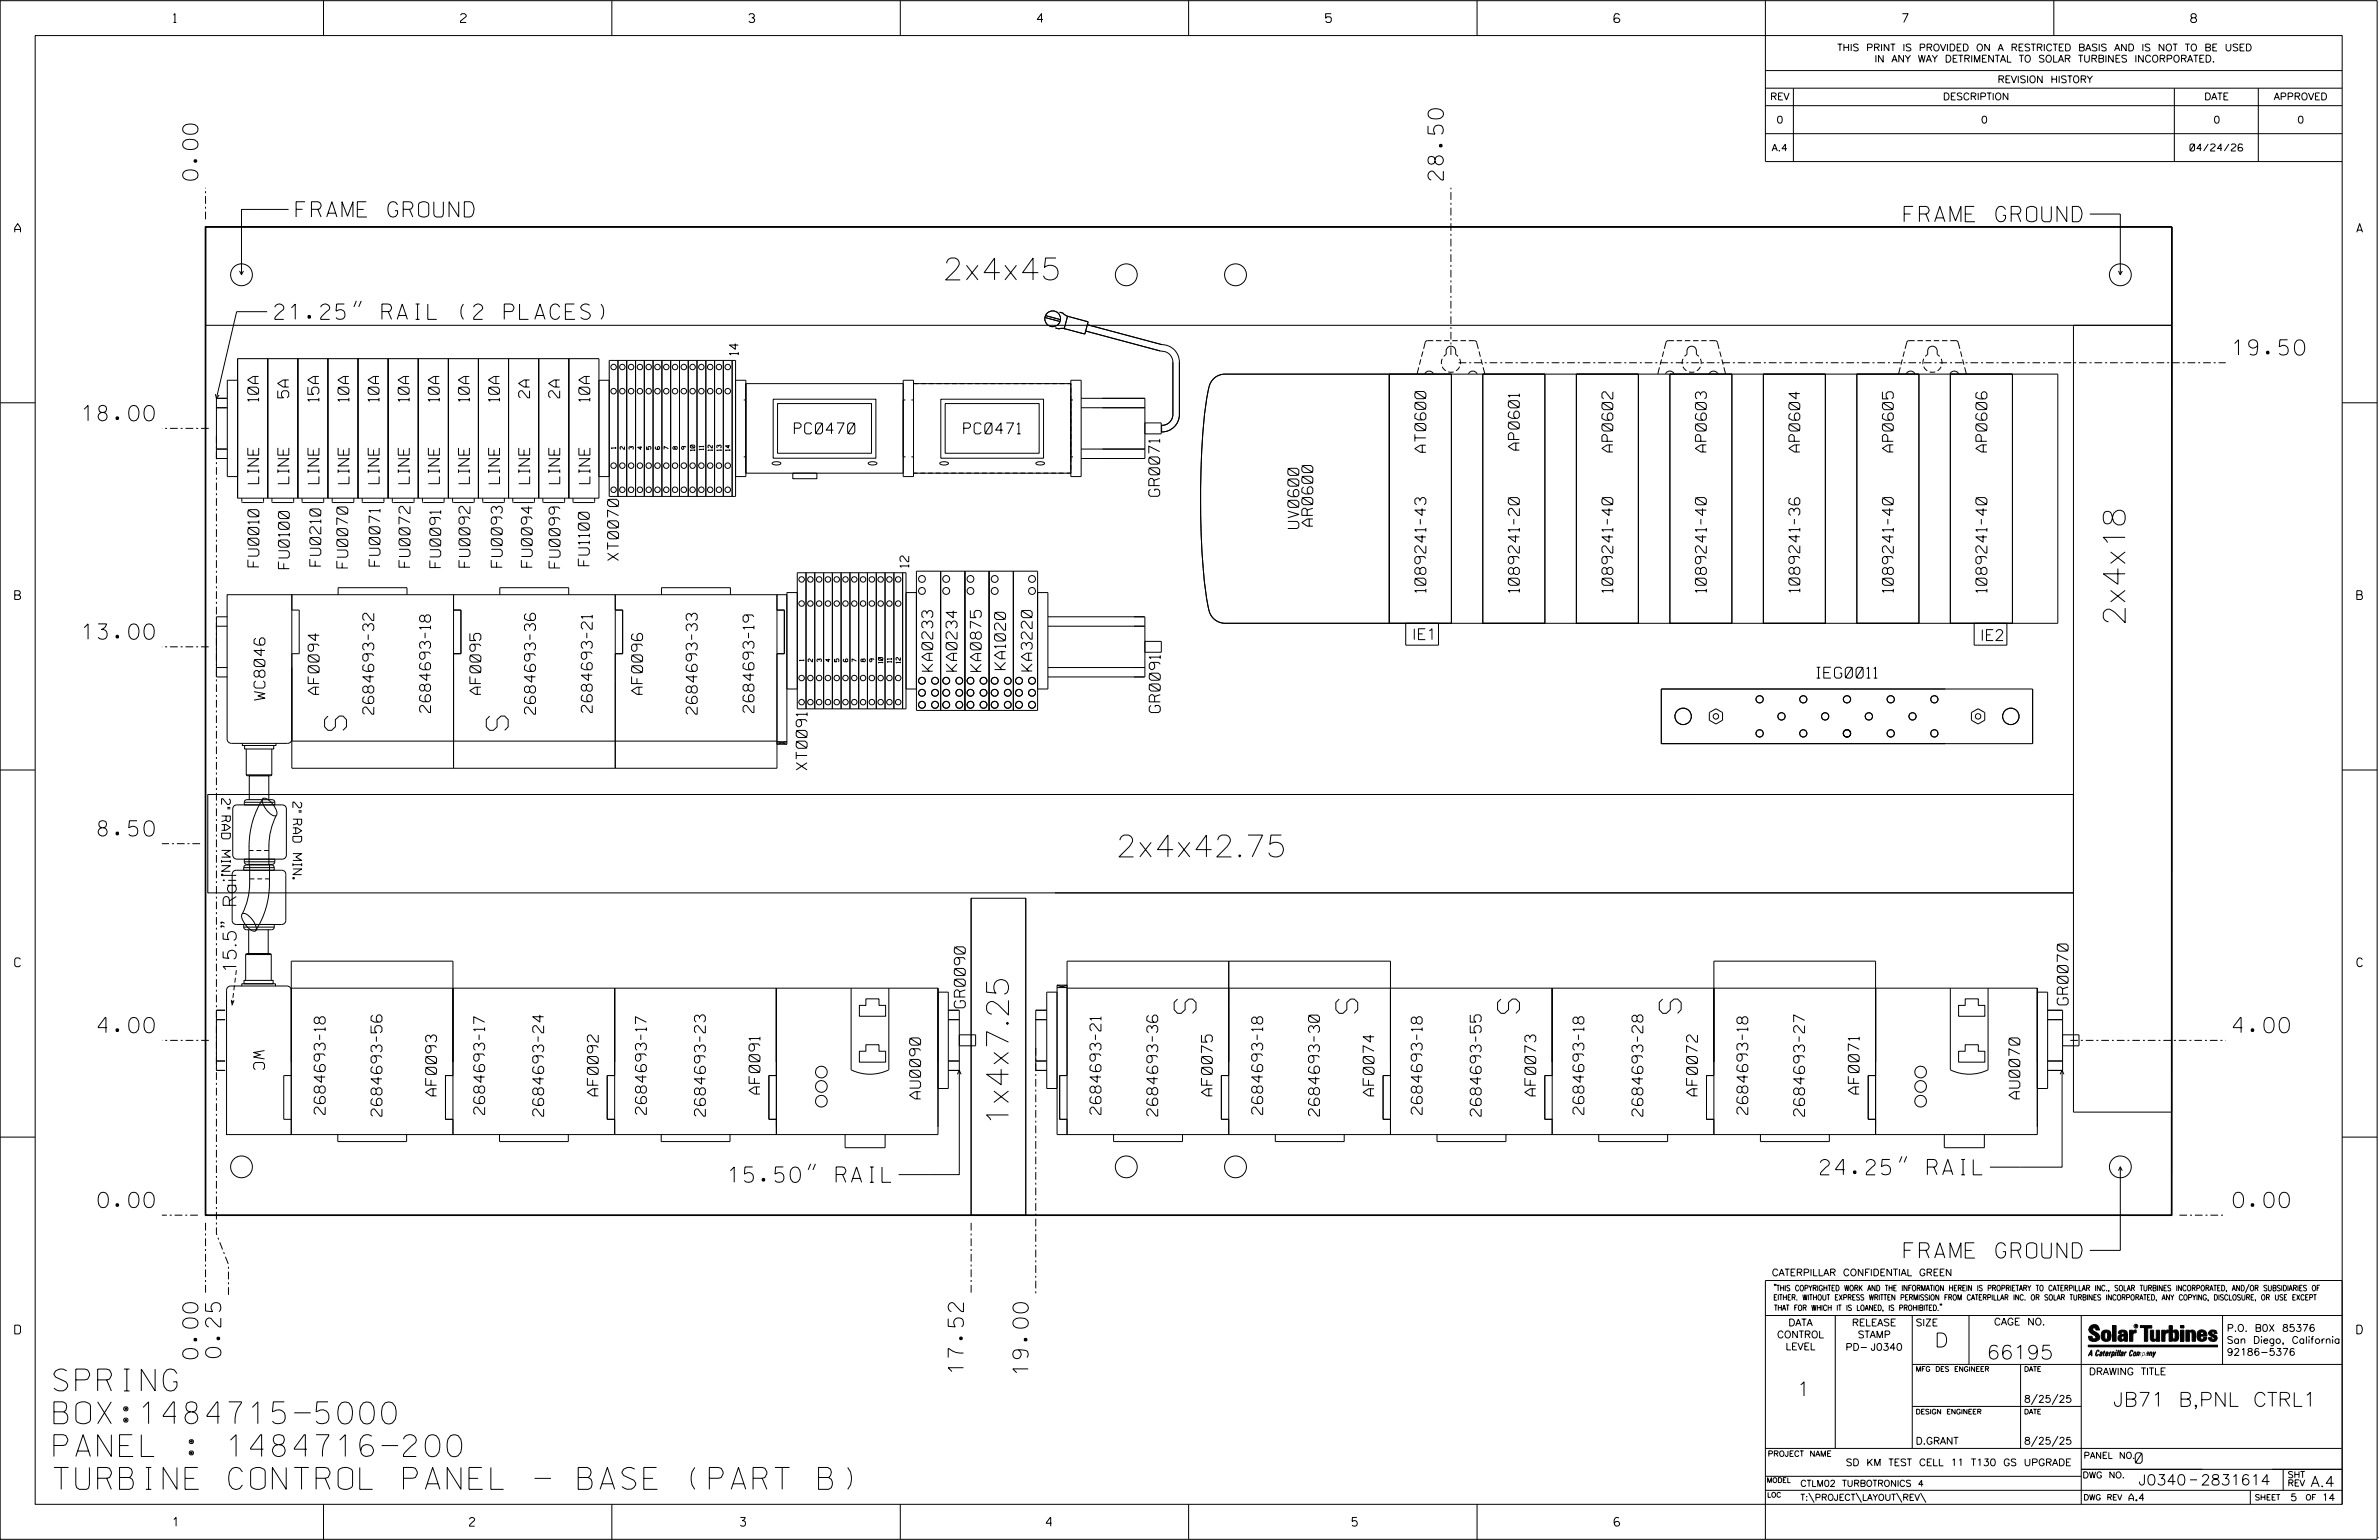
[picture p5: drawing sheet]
<svg xmlns="http://www.w3.org/2000/svg" width="864mm" height="559mm" viewBox="0 0 864 559" stroke-linecap="round" stroke-linejoin="round" font-family="sans-serif">
<defs><g id="words">
<g font-size="7.9">
<text x="342.2" y="101.6">2x4x45</text>
<text x="771.5" y="227.1" transform="rotate(-90 771.5 227.1)">2x4x18</text>
<text x="125.8" y="265" transform="rotate(-90 125.8 265)">S</text>
<text x="184.5" y="265" transform="rotate(-90 184.5 265)">S</text>
<text x="405.1" y="310.9">2x4x42.75</text>
<text x="426.2" y="362.5" transform="rotate(90 426.2 362.5)">S</text>
<text x="484.9" y="362.5" transform="rotate(90 484.9 362.5)">S</text>
<text x="543.6" y="362.5" transform="rotate(90 543.6 362.5)">S</text>
<text x="602.3" y="362.5" transform="rotate(90 602.3 362.5)">S</text>
<text x="366.1" y="408.7" transform="rotate(-90 366.1 408.7)">1x4x7.25</text>
<text x="19.6" y="504.7">SPRING</text>
<text x="19.6" y="516.6">BOX:1484715-5000</text>
<text x="19.6" y="528.5">PANEL : 1484716-200</text>
<text x="19.6" y="540.4">TURBINE CONTROL PANEL - BASE (PART B)</text>
</g>
<g font-size="5.6">
<text x="71.8" y="65.3" transform="rotate(-90 71.8 65.3)">0.00</text>
<text x="523.9" y="65.3" transform="rotate(-90 523.9 65.3)">28.50</text>
<text x="107.5" y="78.8">FRAME GROUND</text>
<text x="691.2" y="80.5">FRAME GROUND</text>
<text x="99.8" y="115.9">21.25&quot; RAIL (2 PLACES)</text>
<text x="810.7" y="128.8">19.50</text>
<text x="30.1" y="152.7">18.00</text>
<text x="30.1" y="231.9">13.00</text>
<text x="35.6" y="303.4">8.50</text>
<text x="35.6" y="374.7">4.00</text>
<text x="810.7" y="374.7">4.00</text>
<text x="264.7" y="429">15.50&quot; RAIL</text>
<text x="660.8" y="426.3">24.25&quot; RAIL</text>
<text x="35.6" y="438.2">0.00</text>
<text x="810.7" y="438.2">0.00</text>
<text x="691.2" y="456.5">FRAME GROUND</text>
<text x="71.8" y="493" transform="rotate(-90 71.8 493)">0.00</text>
<text x="80.2" y="492.6" transform="rotate(-90 80.2 492.6)">0.25</text>
<text x="349.8" y="498.1" transform="rotate(-90 349.8 498.1)">17.52</text>
<text x="373.2" y="498.6" transform="rotate(-90 373.2 498.6)">19.00</text>
</g>
<g font-size="5.1">
<text x="702.3" y="488.8">D</text>
<text x="721.2" y="493.2">66195</text>
<text x="652.2" y="506.5">1</text>
<text x="767.1" y="510.3">JB71 B,PNL CTRL1</text>
</g>
<text font-size="4.8" x="85.8" y="353.2" transform="rotate(-90 85.8 353.2)">15.5&quot; Rail</text>
<g font-size="4">
<text x="93.9" y="145.6" transform="rotate(-90 93.9 145.6)">10A</text>
<text x="104.8" y="144.4" transform="rotate(-90 104.8 144.4)">5A</text>
<text x="115.7" y="145.6" transform="rotate(-90 115.7 145.6)">15A</text>
<text x="126.7" y="145.6" transform="rotate(-90 126.7 145.6)">10A</text>
<text x="137.6" y="145.6" transform="rotate(-90 137.6 145.6)">10A</text>
<text x="148.5" y="145.6" transform="rotate(-90 148.5 145.6)">10A</text>
<text x="159.4" y="145.6" transform="rotate(-90 159.4 145.6)">10A</text>
<text x="170.4" y="145.6" transform="rotate(-90 170.4 145.6)">10A</text>
<text x="181.3" y="145.6" transform="rotate(-90 181.3 145.6)">10A</text>
<text x="192.2" y="144.4" transform="rotate(-90 192.2 144.4)">2A</text>
<text x="203.2" y="144.4" transform="rotate(-90 203.2 144.4)">2A</text>
<text x="214.1" y="145.6" transform="rotate(-90 214.1 145.6)">10A</text>
<text x="288.3" y="157.4">PC0470</text>
<text x="349.9" y="157.4">PC0471</text>
<text x="517.6" y="164.1" transform="rotate(-90 517.6 164.1)">AT0600</text>
<text x="551.5" y="163.3" transform="rotate(-90 551.5 163.3)">AP0601</text>
<text x="585.5" y="164" transform="rotate(-90 585.5 164)">AP0602</text>
<text x="619.4" y="164" transform="rotate(-90 619.4 164)">AP0603</text>
<text x="653.4" y="164" transform="rotate(-90 653.4 164)">AP0604</text>
<text x="687.3" y="164" transform="rotate(-90 687.3 164)">AP0605</text>
<text x="721.2" y="164" transform="rotate(-90 721.2 164)">AP0606</text>
<text x="93.9" y="175.5" transform="rotate(-90 93.9 175.5)">LINE</text>
<text x="104.8" y="175.5" transform="rotate(-90 104.8 175.5)">LINE</text>
<text x="115.8" y="175.5" transform="rotate(-90 115.8 175.5)">LINE</text>
<text x="126.7" y="175.5" transform="rotate(-90 126.7 175.5)">LINE</text>
<text x="137.6" y="175.5" transform="rotate(-90 137.6 175.5)">LINE</text>
<text x="148.6" y="175.5" transform="rotate(-90 148.6 175.5)">LINE</text>
<text x="159.5" y="175.5" transform="rotate(-90 159.5 175.5)">LINE</text>
<text x="170.4" y="175.5" transform="rotate(-90 170.4 175.5)">LINE</text>
<text x="181.3" y="175.5" transform="rotate(-90 181.3 175.5)">LINE</text>
<text x="192.3" y="175.5" transform="rotate(-90 192.3 175.5)">LINE</text>
<text x="203.2" y="175.5" transform="rotate(-90 203.2 175.5)">LINE</text>
<text x="214.1" y="175.5" transform="rotate(-90 214.1 175.5)">LINE</text>
<text x="421" y="180.1" transform="rotate(-90 421 180.1)">GR0071</text>
<text x="471.5" y="191.8" transform="rotate(-90 471.5 191.8)">UV0600</text>
<text x="476.6" y="190.9" transform="rotate(-90 476.6 190.9)">AR0600</text>
<text x="224.5" y="203.3" transform="rotate(-90 224.5 203.3)">XT0070</text>
<text x="94" y="205.7" transform="rotate(-90 94 205.7)">FU0010</text>
<text x="105" y="206.3" transform="rotate(-90 105 206.3)">FU0100</text>
<text x="116.4" y="205.4" transform="rotate(-90 116.4 205.4)">FU0210</text>
<text x="126.2" y="206.1" transform="rotate(-90 126.2 206.1)">FU0070</text>
<text x="137.9" y="205.4" transform="rotate(-90 137.9 205.4)">FU0071</text>
<text x="148.8" y="205.8" transform="rotate(-90 148.8 205.8)">FU0072</text>
<text x="160" y="206" transform="rotate(-90 160 206)">FU0091</text>
<text x="170.6" y="205.8" transform="rotate(-90 170.6 205.8)">FU0092</text>
<text x="182.3" y="205.8" transform="rotate(-90 182.3 205.8)">FU0093</text>
<text x="193.2" y="205.8" transform="rotate(-90 193.2 205.8)">FU0094</text>
<text x="203.3" y="206.1" transform="rotate(-90 203.3 206.1)">FU0099</text>
<text x="213.9" y="205.3" transform="rotate(-90 213.9 205.3)">FU1100</text>
<text x="517.6" y="214.9" transform="rotate(-90 517.6 214.9)">1089241-43</text>
<text x="551.5" y="214.9" transform="rotate(-90 551.5 214.9)">1089241-20</text>
<text x="585.5" y="214.9" transform="rotate(-90 585.5 214.9)">1089241-40</text>
<text x="619.4" y="214.9" transform="rotate(-90 619.4 214.9)">1089241-40</text>
<text x="653.4" y="214.9" transform="rotate(-90 653.4 214.9)">1089241-36</text>
<text x="687.3" y="214.9" transform="rotate(-90 687.3 214.9)">1089241-40</text>
<text x="721.2" y="214.9" transform="rotate(-90 721.2 214.9)">1089241-40</text>
<text x="512.6" y="232.1">IE1</text>
<text x="718.8" y="232.4">IE2</text>
<text x="338.6" y="243.6" transform="rotate(-90 338.6 243.6)">KA0233</text>
<text x="347.4" y="243.6" transform="rotate(-90 347.4 243.6)">KA0234</text>
<text x="356.2" y="243.6" transform="rotate(-90 356.2 243.6)">KA0875</text>
<text x="365" y="242.9" transform="rotate(-90 365 242.9)">KA1020</text>
<text x="374.7" y="243.5" transform="rotate(-90 374.7 243.5)">KA3220</text>
<text x="115.8" y="251.9" transform="rotate(-90 115.8 251.9)">AF0094</text>
<text x="174.5" y="251.9" transform="rotate(-90 174.5 251.9)">AF0095</text>
<text x="233.2" y="251.9" transform="rotate(-90 233.2 251.9)">AF0096</text>
<text x="659.5" y="246.1">IEG0011</text>
<text x="96.2" y="254" transform="rotate(-90 96.2 254)">WC8046</text>
<text x="135.7" y="259.2" transform="rotate(-90 135.7 259.2)">2684693-32</text>
<text x="156.3" y="258.6" transform="rotate(-90 156.3 258.6)">2684693-18</text>
<text x="194.4" y="259.2" transform="rotate(-90 194.4 259.2)">2684693-36</text>
<text x="215" y="258.6" transform="rotate(-90 215 258.6)">2684693-21</text>
<text x="253.1" y="259.2" transform="rotate(-90 253.1 259.2)">2684693-33</text>
<text x="273.7" y="258.6" transform="rotate(-90 273.7 258.6)">2684693-19</text>
<text x="421.2" y="258.6" transform="rotate(-90 421.2 258.6)">GR0091</text>
<text x="293" y="279.4" transform="rotate(-90 293 279.4)">XT0091</text>
<text x="350.4" y="365.7" transform="rotate(-90 350.4 365.7)">GR0090</text>
<text x="750.8" y="364.6" transform="rotate(-90 750.8 364.6)">GR0070</text>
<text x="92.1" y="381.2" transform="rotate(90 92.1 381.2)">WC</text>
<text x="158.5" y="397.7" transform="rotate(-90 158.5 397.7)">AF0093</text>
<text x="217.2" y="397.7" transform="rotate(-90 217.2 397.7)">AF0092</text>
<text x="275.9" y="397" transform="rotate(-90 275.9 397)">AF0091</text>
<text x="334.2" y="398.7" transform="rotate(-90 334.2 398.7)">AU0090</text>
<text x="440.1" y="397.7" transform="rotate(-90 440.1 397.7)">AF0075</text>
<text x="498.8" y="397.7" transform="rotate(-90 498.8 397.7)">AF0074</text>
<text x="557.5" y="397.7" transform="rotate(-90 557.5 397.7)">AF0073</text>
<text x="616.2" y="397.7" transform="rotate(-90 616.2 397.7)">AF0072</text>
<text x="674.9" y="397" transform="rotate(-90 674.9 397)">AF0071</text>
<text x="733.2" y="398.7" transform="rotate(-90 733.2 398.7)">AU0070</text>
<text x="118" y="404.3" transform="rotate(-90 118 404.3)">2684693-18</text>
<text x="138.6" y="405" transform="rotate(-90 138.6 405)">2684693-56</text>
<text x="175.9" y="404.3" transform="rotate(-90 175.9 404.3)">2684693-17</text>
<text x="197.3" y="405" transform="rotate(-90 197.3 405)">2684693-24</text>
<text x="234.6" y="404.3" transform="rotate(-90 234.6 404.3)">2684693-17</text>
<text x="256" y="405" transform="rotate(-90 256 405)">2684693-23</text>
<text x="399.7" y="404.3" transform="rotate(-90 399.7 404.3)">2684693-21</text>
<text x="420.3" y="405" transform="rotate(-90 420.3 405)">2684693-36</text>
<text x="458.4" y="404.4" transform="rotate(-90 458.4 404.4)">2684693-18</text>
<text x="479" y="405" transform="rotate(-90 479 405)">2684693-30</text>
<text x="516.3" y="404.4" transform="rotate(-90 516.3 404.4)">2684693-18</text>
<text x="537.7" y="405" transform="rotate(-90 537.7 405)">2684693-55</text>
<text x="575" y="404.4" transform="rotate(-90 575 404.4)">2684693-18</text>
<text x="596.4" y="405" transform="rotate(-90 596.4 405)">2684693-28</text>
<text x="634.5" y="404.4" transform="rotate(-90 634.5 404.4)">2684693-18</text>
<text x="655.1" y="405" transform="rotate(-90 655.1 405)">2684693-27</text>
</g>
<g font-size="3.8">
<text x="775.1" y="531">0</text>
<text x="776.3" y="538.9">J0340</text>
<text x="798.8" y="538.9">2831614</text>
<text x="838.8" y="539.5">A.4</text>
</g>
<g font-size="3.2">
<text x="63" y="8.2">1</text>
<text x="167.2" y="8.2">2</text>
<text x="271.8" y="8.2">3</text>
<text x="376.5" y="8.2">4</text>
<text x="481.2" y="8.2">5</text>
<text x="690.6" y="8.2">7</text>
<text x="795.3" y="8.2">8</text>
<text x="5.4" y="84.3">A</text>
<text x="855.5" y="84.3">A</text>
<text x="268" y="128.8" transform="rotate(-90 268 128.8)">14</text>
<text x="329.9" y="205.9" transform="rotate(-90 329.9 205.9)">12</text>
<text x="5.4" y="217.5">B</text>
<text x="855.6" y="217.5">B</text>
<text x="80.4" y="289.9" transform="rotate(90 80.4 289.9)">2&quot; RAD MIN.</text>
<text x="106.3" y="291" transform="rotate(90 106.3 291)">2&quot; RAD MIN.</text>
<text x="5.4" y="350.8">C</text>
<text x="855.6" y="350.8">C</text>
<text x="5.4" y="484">D</text>
<text x="855.6" y="484">D</text>
<text x="62.8" y="553.8">1</text>
<text x="170.4" y="553.8">2</text>
<text x="268.8" y="553.8">3</text>
<text x="379.8" y="553.8">4</text>
<text x="490.8" y="553.8">5</text>
<text x="585.9" y="553.8">6</text>
</g>
<g font-size="2.5">
<text x="666.9" y="18.5">THIS PRINT IS PROVIDED ON A RESTRICTED BASIS AND IS NOT TO BE USED</text>
<text x="680.5" y="22.6">IN ANY WAY DETRIMENTAL TO SOLAR TURBINES INCORPORATED.</text>
<text x="725.1" y="30">REVISION HISTORY</text>
<text x="642.6" y="36.3">REV</text>
<text x="705.3" y="36.3">DESCRIPTION</text>
<text x="800.2" y="36.3">DATE</text>
<text x="825.4" y="36.3">APPROVED</text>
<text x="644.9" y="44.7">0</text>
<text x="719.1" y="44.7">0</text>
<text x="803.5" y="44.7">0</text>
<text x="834" y="44.7">0</text>
<text x="643.2" y="54.8">A.4</text>
<text x="795" y="54.8">04/24/26</text>
<text x="643.2" y="463">CATERPILLAR CONFIDENTIAL GREEN</text>
<text x="645.1" y="485.5">CONTROL</text>
<text x="649.2" y="481.1">DATA</text>
<text x="672.3" y="481.1">RELEASE</text>
<text x="674.4" y="485.5">STAMP</text>
<text x="695.4" y="481.1">SIZE</text>
<text x="723.8" y="480.8">CAGE NO.</text>
<text x="808.4" y="483.1">P.O. B0X 85376</text>
<text x="648.2" y="489.8">LEVEL</text>
<text x="669.9" y="490">PD- J0340</text>
<text x="808.4" y="487.5">San Diego, California</text>
<text x="808.4" y="491.8">92186-5376</text>
<text x="758.3" y="498.9">DRAWING TITLE</text>
<text x="734.8" y="508.9">8/25/25</text>
<text x="695.4" y="524.1">D.GRANT</text>
<text x="734.8" y="524.1">8/25/25</text>
<text x="670" y="531.9">SD KM TEST CELL 11 T130 GS UPGRADE</text>
<text x="772.8" y="544.6">A.4</text>
<text x="831.4" y="544.6">5</text>
<text x="842.9" y="544.6">14</text>
</g>
<g font-size="2.3">
<text x="756.4" y="529.2">PANEL NO.</text>
<text x="653.5" y="539.4">CTLM02 TURBOTRONICS 4</text>
<text x="756" y="536.3">DWG NO.</text>
<text x="830.4" y="539.3">REV</text>
<text x="830.4" y="536.2">SHT</text>
<text x="653.5" y="544.5">T:\PROJECT\LAYOUT\REV\</text>
</g>
<g font-size="2">
<text x="643.8" y="468.4">&quot;THIS COPYRIGHTED WORK AND THE INFORMATION HEREIN IS PROPRIETARY TO CATERPILLAR INC., SOLAR TURBINES INCORPORATED, AND/OR SUBSIDIARIES OF</text>
<text x="643.8" y="471.8">EITHER. WITHOUT EXPRESS WRITTEN PERMISSION FROM CATERPILLAR INC. OR SOLAR TURBINES INCORPORATED, ANY COPYING, DISCLOSURE, OR USE EXCEPT</text>
<text x="644" y="475.6">THAT FOR WHICH IT IS LOANED, IS PROHIBITED.&quot;</text>
<text x="641.7" y="528.5">PROJECT NAME</text>
<text x="756.3" y="544.3">DWG REV</text>
<text x="818.5" y="544.3">SHEET</text>
<text x="836.9" y="544.3">OF</text>
</g>
<g font-size="1.8">
<text x="695.4" y="497.6">MFG DES ENGINEER</text>
<text x="734.8" y="497.6">DATE</text>
<text x="695.4" y="513.1">DESIGN ENGINEER</text>
<text x="734.8" y="513.1">DATE</text>
<text x="641.3" y="538">MODEL</text>
<text x="641.5" y="543.3">LOC</text>
</g>
<g font-size="1.6">
<text x="223.5" y="162.8" transform="rotate(-90 223.5 162.8)">1</text>
<text x="226.7" y="163.1" transform="rotate(-90 226.7 163.1)">2</text>
<text x="229.9" y="163.1" transform="rotate(-90 229.9 163.1)">3</text>
<text x="233.1" y="163.1" transform="rotate(-90 233.1 163.1)">4</text>
<text x="236.3" y="163.1" transform="rotate(-90 236.3 163.1)">5</text>
<text x="239.5" y="163.1" transform="rotate(-90 239.5 163.1)">6</text>
<text x="242.7" y="163.1" transform="rotate(-90 242.7 163.1)">7</text>
<text x="245.8" y="163.1" transform="rotate(-90 245.8 163.1)">8</text>
<text x="249" y="163.1" transform="rotate(-90 249 163.1)">9</text>
<text x="252.2" y="163.6" transform="rotate(-90 252.2 163.6)">10</text>
<text x="255.4" y="163.3" transform="rotate(-90 255.4 163.3)">11</text>
<text x="258.6" y="163.6" transform="rotate(-90 258.6 163.6)">12</text>
<text x="261.8" y="163.6" transform="rotate(-90 261.8 163.6)">13</text>
<text x="265" y="163.6" transform="rotate(-90 265 163.6)">14</text>
<text x="291.8" y="239.9" transform="rotate(-90 291.8 239.9)">1</text>
<text x="295" y="240.1" transform="rotate(-90 295 240.1)">2</text>
<text x="298.2" y="240.1" transform="rotate(-90 298.2 240.1)">3</text>
<text x="301.3" y="240.1" transform="rotate(-90 301.3 240.1)">4</text>
<text x="304.5" y="240.1" transform="rotate(-90 304.5 240.1)">5</text>
<text x="307.7" y="240.1" transform="rotate(-90 307.7 240.1)">6</text>
<text x="310.9" y="240.1" transform="rotate(-90 310.9 240.1)">7</text>
<text x="314.1" y="240.1" transform="rotate(-90 314.1 240.1)">8</text>
<text x="317.3" y="240.1" transform="rotate(-90 317.3 240.1)">9</text>
<text x="320.5" y="240.6" transform="rotate(-90 320.5 240.6)">10</text>
<text x="323.7" y="240.4" transform="rotate(-90 323.7 240.4)">11</text>
<text x="326.8" y="240.6" transform="rotate(-90 326.8 240.6)">12</text>
</g>
<text font-size=".9" x="775.1" y="481.7">R</text>
</g></defs>
<g fill="none" stroke="#000" stroke-width=".36">
<path d="M.1 .2h862.8v558.4h-862.8zM12.8 12.9h837.4v533h-837.4zM117.4 .2v12.7M222.1 .2v12.7M326.8 .2v12.7M431.5 .2v12.7M536.2 .2v12.7M587.9 5.5l-.5-.5h-1l-.5 1v1.7l.5 .4h1l.6-.4v-.6l-.6-.5h-1l-.5 .5M640.9 .2v58.4h209.3M745.6 .2v12.7M640.9 25.6h209.3M640.9 32h209.3"/>
<path d="M640.9 38.3h209.3M651 32v26.6M789.3 32v26.6M819.8 32v26.6M640.9 48.5h209.3M104.7 76h-17v23.7M758.6 77.7h11.1v22M74.6 82.3h713.8v35.7h-713.8zM87 98.3l.7 1.4 .7-1.4M769 98.3l.7 1.4 .7-1.4M97 113.1h-11.1l-7.3 31.4M129.4 109.2l-.9 2.2"/>
<path d="M131.1 109.2l-.9 2.2M379.3 115.2l5.5 1.5M379.5 114.5l5.5 1.5M383.1 119l1.4 .3 1.3-.2 .8 .2M384.6 113.3l1.3 .3 .7 .7 1.2 .5M387.5 114.8l7.5 2-1.2 4.4-7.5-2zM394.7 117.8l27.1 7.3a6.3 6.3 0 0 1 6.3 6.3v19a6.4 6.4 0 0 1-6.4 6.3v-2.4a4 4 0 0 0 4.1-3.9v-19a4.2 4.2 0 0 0-4.6-4l-27.1-7.3M752.7 118h35.7v285.5h-35.7zM86.3 138h-3.8v34.9h3.8M86.3 130.1h131.1v50.7h-131.1zM97.2 130.1v50.7M108.1 130.1v50.7"/>
<path d="M119 130.1v50.7M130 130.1v50.7M140.9 130.1v50.7M151.8 130.1v50.7M162.8 130.1v50.7M173.7 130.1v50.7M184.6 130.1v50.7M195.5 130.1v50.7M206.5 130.1v50.7M217.4 138h3.8M224.3 130.8v49.3h42.7v-49.3h-45.8v49.3M227.5 130.8v49.3"/>
<path d="M230.7 130.8v49.3M233.9 130.8v49.3M237.1 130.8v49.3M240.3 130.8v49.3M243.5 130.8v49.3M246.7 130.8v49.3M249.8 130.8v49.3M253 130.8v49.3M256.2 130.8v49.3M259.4 130.8v49.3M262.6 130.8v49.3M265.8 130.8v49.3"/>
<path d="M267 138h3.8v34.9h-3.8M270.8 139.2h57.1M327.9 138h3.7v34.9h-3.7zM331.6 139.2h57.1M388.7 138h3.8v34.9h-3.8zM504.3 135.7v90.5M504.3 135.7h22.6v90.5h-22.6zM515 133.3l-.6 2.3M515.8 130.4l-.5 1.9M516.5 127.5l-.5 1.9M517.2 135.6a1.74 1.74 0 0 1 1.6-.9 1.74 1.74 0 0 1 1.5 .9M520.3 123.6l-2.6 .2-.9 2.8"/>
<path d="M521.3 123.6h1.9M523.6 133.1l1.2 1.4M523.6 130.2l-.3 1.9M524.2 123.6h2M525.7 134.9h2M526.9 135.7v90.5M527.2 123.6h2M529.3 129.3l-.9-.7v-1.2a1.73 1.73 0 0 0-1.7-1.8 1.73 1.73 0 0 0-1.7 1.8v1.2l-.9 .7M529.8 130.2l.3 1.9M529.9 133.1l-1.3 1.4M530.2 123.6h2M533 135.6a1.77 1.77 0 0 1 1.6-.9 1.77 1.77 0 0 1 1.6 .9"/>
<path d="M533.2 123.6l2.5 .2 .9 2.8M536.9 127.5l.5 1.9M537.6 130.4l.5 1.9M538.3 135.7h22.5v90.5h-22.5zM538.3 135.7v90.5M538.4 133.3l.6 2.3M560.8 135.7v90.5M572.2 135.7v90.5M572.2 135.7h22.5v90.5h-22.5zM594.7 135.7v90.5M602.4 133.3l-.6 2.4M603.1 130.4l-.4 1.9"/>
<path d="M603.9 127.5l-.5 2M604.6 135.6a1.74 1.74 0 0 1 1.6-.9 1.74 1.74 0 0 1 1.5 .9M606.2 135.7h22.5v90.5h-22.5zM606.2 135.7v90.5M607.7 123.6l-2.6 .2-.9 2.8M608.6 123.6h2M610.9 133.1l1.3 1.4M610.9 130.2l-.2 1.9M611.6 123.6h2M613.1 134.9h2M614.6 123.6h2M616.7 129.3l-.9-.7v-1.2a1.71 1.71 0 0 0-1.7-1.8 1.71 1.71 0 0 0-1.7 1.8v1.2l-.9 .7"/>
<path d="M617.3 133.1l-1.3 1.4M617.3 130.2l.2 1.9M617.6 123.6h1.9M620.4 135.7a1.74 1.74 0 0 1 1.6-1 1.74 1.74 0 0 1 1.6 1M620.5 123.6l2.6 .2 .9 2.8M624.3 127.5l.5 2M625.1 130.4l.4 1.9M625.8 133.3l.6 2.4M628.7 135.7v90.5M640.1 135.7v90.5M640.1 135.7h22.5v90.5h-22.5zM662.6 135.7v90.5"/>
<path d="M674.1 135.7v90.5M674.1 135.7h22.5v90.5h-22.5zM689.8 133.3l-.6 2.4M690.6 130.4l-.5 1.9M691.3 127.5l-.5 2M692 135.6a1.74 1.74 0 0 1 1.6-.9 1.74 1.74 0 0 1 1.5 .9M695 123.6l-2.6 .2-.8 2.8M696 123.6h2M696.6 135.7v90.5M698.3 133.1l1.3 1.4M698.4 130.2l-.3 1.9M699 123.6h2"/>
<path d="M700.5 134.9h2M702 123.6h2M704.1 129.3l-.9-.7v-1.2a1.73 1.73 0 0 0-1.7-1.8 1.73 1.73 0 0 0-1.7 1.8v1.2l-.9 .7M704.6 130.2l.3 1.9M704.6 133.1l-1.2 1.4M705 123.6h1.9M707.8 135.7a1.74 1.74 0 0 1 1.6-1 1.74 1.74 0 0 1 1.6 1M708 123.6l2.5 .2 .9 2.8M708 135.7v90.5M708 135.7h22.5v90.5h-22.5zM711.7 127.5l.5 2M712.4 130.4l.5 1.9"/>
<path d="M713.2 133.3l.6 2.4M730.5 135.7v90.5M.1 146.2h12.7M78.2 143l.4 1.5 1-1.2M78.6 144.5v21.9h3.9M78.6 148h3.9M78.6 144.5h3.9M270 145.1h.8M280.7 144.9h37.3v21.4h-37.3zM282.3 146.4h34.1v18.1h-34.1zM327.9 145.1h.8M330.8 145.1h.8"/>
<path d="M341.5 144.9h37.3v21.4h-37.3zM343.1 146.4h34.1v18.1h-34.1zM388.7 145.1h.8M392.5 144.5h23.1v21.9h-23.1M392.5 148h23.1M415.6 153.5h5.9v3.9h-5.9M436.8 154.7l1.3-10.7a11.8 11.8 0 0 1 2.1-6.2 5.9 5.9 0 0 1 4.5-2.1h302.3v90.5h-302.3a6 6 0 0 1-5.8-4.5M436.8 154.7l-.6 9.8-.3 11.3 .4 22.8a149.3 149.3 0 0 0 2.6 23.1M436.8 154.7l-.6 9.8-.3 11.3 .4 22.8a148.6 148.6 0 0 0 2.6 23.1M850.2 146.2h12.7M78.6 162.9h3.9M217.4 172.9h3.8"/>
<path d="M270 165.8h.8M270.8 171.7h57.1M280.3 168l1.3-.5a1.5 1.5 0 0 1 1.8 .8l-1.5 .4a1.18 1.18 0 0 1-1.6-.7zM287.8 171.7h8.7v2h-8.7zM315.2 168l1.2-.5a1.51 1.51 0 0 1 1.9 .8l-1.5 .4a1.24 1.24 0 0 1-1.6-.7zM327.9 165.8h.8M330.8 165.8h.8M331.6 171.7h57.1M341.2 168l1.5-.5a1.18 1.18 0 0 1 1.6 .8l-1.6 .4a1.18 1.18 0 0 1-1.5-.7zM376.1 168l1.5-.5a1.18 1.18 0 0 1 1.5 .8l-1.5 .4a1.18 1.18 0 0 1-1.5-.7zM388.7 165.8h.8M392.5 162.9h23.1"/>
<path d="M87.8 180.8v1.2l.3 .4h7.3l.3-.4v-1.2M98.7 180.8v1.2l.3 .4h7.3l.3-.4v-1.2M109.6 180.8v1.2l.4 .4h7.2l.3-.4v-1.2M120.6 180.8v1.2l.3 .4h7.2l.3-.4v-1.2M131.5 180.8v1.2l.3 .4h7.3M139.4 180.8v1.2M142.4 180.8v1.2l.3 .4h7.3l.3-.4v-1.2M153.4 180.8v1.2l.3 .4h7.2M161.2 180.8v1.2M164.3 180.8v1.2l.3 .4h7.2l.4-.4v-1.2M175.2 180.8v1.2l.3 .4h7.3M183.1 180.8v1.2"/>
<path d="M186.1 180.8v1.2l.3 .4h7.3M194 180.8v1.2M197.1 180.8v1.2l.3 .4h7.2l.4-.4v-1.2M208 180.8v1.2l.3 .4h7.2l.4-.4v-1.2M82.4 215.8h23.5v52.4a1.57 1.57 0 0 1-1.5 1.5h-20.4a1.57 1.57 0 0 1-1.6-1.5zM122.7 215.8v-2.5h25v2.5M164.6 215.8v63M181.4 215.8v-2.5h25v2.5M223.3 215.8v63M240.1 215.8v-2.5h25v2.5M282 215.8v63h-176.1v-41.6h2.7v-15.8h-2.7v-5.6h179.7M289.4 215h-3.8v55.1"/>
<path d="M292.6 207.8v49.4h36.3v-49.4h-39.5v49.4M295.8 207.8v49.4M299 207.8v49.4M302.2 207.8v49.4M305.3 207.8v49.4M308.5 207.8v49.4M311.7 207.8v49.4M314.9 207.8v49.4M318.1 207.8v49.4M321.3 207.8v49.4M324.5 207.8v49.4M327.7 207.8v49.4"/>
<path d="M328.9 215h3.8M332.7 207.3h44v50.5h-44zM341.5 207.3v50.5M350.3 207.3v50.5M359.1 207.3v50.5M367.9 207.3v50.5M376.7 215h3.7v35h-3.7M78.6 227.2h3.9M82.5 223.8h-3.9v21.8h3.9M164.6 221.4h2.7v15.8h-2.7M223.3 221.4h2.7v15.8h-2.7M282 221.4h2.7v15.8h-2.7"/>
<path d="M380.4 223.8h35.2v21.8h-35.2M380.4 227.2h35.2M415.6 232.7h6v4h-6M510.3 226.2v7.9h11.9v-7.9M716.6 226.2v7.9h11.9v-7.9M78.6 242.2h3.9M285.6 250h3.8M328.9 250h3.8M380.4 242.2h35.2M603.1 250h134.8v19.8h-134.8zM620.5 258.6l2.4-1.4 2.4 1.4v2.7l-2.4 1.4-2.4-1.4zM715.6 258.6l2.4-1.4 2.5 1.4v2.7l-2.5 1.4-2.4-1.4z"/>
<path d="M718 258.9a1.01 1.01 0 0 0-.8 1.5 1.01 1.01 0 0 0 1.6 .2 1.01 1.01 0 0 0-.5-1.6l-.2-.1M.1 279.4h12.7M88 269.7v.8h12.2v-.8M88.8 270.5h10.6v1.3h-10.6zM89.4 271.8v9.4h9.3v-9.4M105.9 268.9h176.1M282 269.1h3.6l-3.6 1h3.6zM850.2 279.4h12.7M75.4 288.3h677.3v35.7h-677.3zM84.9 292.5l1.1-.4h16.5a1.45 1.45 0 0 1 1.5 1.4v16.7a1.51 1.51 0 0 1-1.5 1.5h-16.5a1.51 1.51 0 0 1-1.5-1.5v-16.7zM88.7 291.1h11.1M88.7 291.1v1h11.1v-1"/>
<path d="M89.4 281.2l.3 .3h8.7l.3-.3M90.5 290.2v-8.7h7.1v8.7M95.5 289.7a4.1 4.1 0 0 1 3.6 2.2 4.1 4.1 0 0 1 1.2 4 4.3 4.3 0 0 1-3.9-2.5 3.8 3.8 0 0 1-.9-3.7zM95.5 289.7a31.4 31.4 0 0 0-5.1 17.4M99.8 291.1a.95 .95 0 0 0-1-.9h-9.2a.95 .95 0 0 0-.9 .9M100.3 295.9a24.9 24.9 0 0 0-2.7 11.2M291.7 288.3h323.5M629.6 288.3h123.1v35.7h-369.7M84.3 317.3v16.6M85.8 315.8h16.5a1.45 1.45 0 0 1 1.5 1.5v16.6a1.51 1.51 0 0 1-1.5 1.6h-16.5M88.5 314.8v1h11.1v-1M88.5 314.8h11.1"/>
<path d="M88.7 312.7h11.1M88.7 312.7v-1h11.1v1M90.4 307v6.9M90.6 313.7v6.8M97.6 307v6.9M97.8 313.7v6.8M99.6 314.8a.95 .95 0 0 0-1-.9h-9.2a.95 .95 0 0 0-.9 .9M99.8 312.7a.95 .95 0 0 1-1 1h-9.2a.95 .95 0 0 1-.9-1M80.3 336l.2 .2-.2 .2-.2-.2a.87 .87 0 0 1 1.4 .2M80.3 334.6l.2 .3-.2 .2-.2-.2 .2-.3 1.2 .5M88 331.5a4.4 4.4 0 0 1 3.9 2.6 3.6 3.6 0 0 1 .9 3.7 4.6 4.6 0 0 1-4.2-3 3.2 3.2 0 0 1-.6-3.3zM88.5 336.4a.95 .95 0 0 0 .9 1h9.2a.95 .95 0 0 0 1-1"/>
<path d="M88.5 336.4v-.9h11.1v.9M88.5 336.4h11.1M90.3 337.4v8.6h7.1v-8.6M90.6 320.4a24.7 24.7 0 0 1-2.6 11.1M97.8 320.4a31.8 31.8 0 0 1-5.1 17.4M352.5 325.9v115M352.5 325.9h19.9v115h-19.9zM372.4 325.9v115M82.7 358.2l1.1-.4h20.4a1.57 1.57 0 0 1 1.5 1.5v52.4h-23.5v-52.4zM87.8 357.8v-.8h12.2v.8M88.6 355.7h10.6v1.3h-10.6zM89.2 346.4l.3-.4h8.7l.3 .4"/>
<path d="M89.2 355.7v-9.3h9.3v9.3M105.7 358.6h234.8v53.1h-234.8v-62.9h58.7v62.9M223.1 358.6v53.1M281.8 358.6v53.1M309 358.6v29.6a15.5 15.5 0 0 0 13.7 0v-29.6M383.7 357.5v54.2h355.9v-53.1h-352.2M383.7 357.5l3.6 .9h-3.6l3.6-.9zM446.1 348.8v62.9M563.5 358.6v53.1M708 358.6v29.6a15.5 15.5 0 0 0 13.7 0v-29.6M78.6 370h3.1M81.7 366.6h-3.1v21.8h3.1"/>
<path d="M312 364.8h2.3v-2.4h4.8v2.4h2.4v4h-9.5zM340.5 360h3.7v35h-3.7M344.2 370h4M344.2 366.6h4v21.8M348.2 375.5h6v4h-6M376 370h4M380 366.6h-4v21.8h4M383.7 360h-3.7v35h3.7M711 364.8h2.4v-2.4h4.7v2.4h2.4v4h-9.5zM739.6 360h3.7v35h-3.7M743.3 370h5.4M743.3 366.6h5.4v21.8h-5.4"/>
<path d="M748.7 375.5h6v4h-6M78.6 385h3.1M105.7 390.3h-2.7v15.9h2.7M164.4 390.3h-2.7v15.9h2.7M223.1 390.3h-2.7v15.9h2.7M281.8 390.3h-2.7v15.9h2.7M312 381.5h2.3v-2.4h4.8v2.4h2.4v3.9h-9.5zM344.2 388.4h4M344.2 385h4M347.5 389.8l.7-1.4 .7 1.4M348.2 388.4v37.8h-22M376 385h4"/>
<path d="M387.3 390.3h-2.6v15.9h2.6M446.1 390.3h-2.7v15.9h2.7M504.8 390.3h-2.7v15.9h2.7M563.5 390.3h-2.7v15.9h2.7M622.2 390.3h-2.7v15.9h2.7M680.9 390.3h-2.7v15.9h2.7M711 381.5h2.4v-2.4h4.7v2.4h2.4v3.9h-9.5zM743.3 385h5.4M747.9 389.8l.7-1.4 .6 1.4M748.6 388.4v35.1h-26.3M.1 412.6h12.7M122.6 411.7v2.5h25v-2.5"/>
<path d="M181.3 411.7v2.5h25v-2.5M240 411.7v2.5h25v-2.5M306.8 411.7v4.8h14.5v-4.8M387.3 411.7v-62.9h117.5v62.9M404.2 411.7v2.5h25.1v-2.5M463 411.7v2.5h25v-2.5M521.7 411.7v2.5h25v-2.5M580.4 411.7v2.5h25v-2.5M622.2 411.7v-62.9h58.7v62.9M639.1 411.7v2.5h25v-2.5M690.4 419.6l-.9 2.2M692.1 419.6l-.9 2.2"/>
<path d="M705.8 411.7v4.8h14.5v-4.8M850.2 412.6h12.7M294.3 422.3l-.9 2.2M296 422.3l-.9 2.2M769 424.8l.7-1.4 .7 1.4M769.7 423.4v30.3h-11.1M640.9 477.3h209.3M644.2 466.1l-.1 .4M644.7 466.1l-.2 .4M666.2 477.3v48.3M694.2 477.3v48.3M704.4 473.3l-.1 .4"/>
<path d="M704.8 473.3l-.1 .4M714.8 477.3v17.8M755.5 477.3v68.6M806.8 477.3v17.8M816.5 466l-1.4 3.1M850.2 464.6h-209.3v94M850.2 464.8v81.1M694.2 495.1h156M733.5 495.1v30.5M758.6 481.4a2.02 2.02 0 0 1 3.1-.1l.5 1.3h-1.3l-.2-.6-.4-.2-.6 .1-.1 .4 .4 .7a2.46 2.46 0 0 1 2.2 2.9 2.83 2.83 0 0 1-3.8 .3l-.3-1.3h1.3l.2 .7 .6 .3 .5-.2 .2-.5-.4-.6-1.9-1.2-.4-.9zM759.2 491.3h-.7l.7-1.2v1.9h.2l-.1-2.1-1.3 2.1 .5-.5h.7M761.3 490l.3-.2 .4 .3-.1 .3-.3-.4-.4 .3-.3 1.6h.4l.4-.5-.3 .6-.4 .1-.3-.4z"/>
<path d="M762.6 490.6l.5-.1-.1 1.4h-.9a.74 .74 0 0 1 .9-.8l-.3 .7-.5 .1 .2-.5 .6-.2v-.5l-.7 .2zM763 483.2a2.17 2.17 0 0 1 3.1 0l.3 1.4-.3 1.5a2.17 2.17 0 0 1-3.1 0l-.3-1.5zM763.6 490.5l.4-.4 .2 .6h-.3l-.3 .9 .2 .4-.3-.1zM764.1 483.7l.5-.4 .4 .3v2.2l-.4 .2-.5-.2zM764.6 491.1l.6 .2v-.7l-.4-.1-.4 .6-.1 .8h.6M764.6 491.1l-.1 .8h.4M764.6 482.6v.8M764.8 490.7l.4 .1v.3h-.6zM765 491.5l-.1 .4zM766 490.5l-.5 1.5zM766 490.8l.4-.3-.4 .4M766.9 481h1.3v5.7h-1.3z"/>
<path d="M767 490.8l.5 .1-.3 .8-.4 .2zM767.3 490.5h-.5l-.5 2M767.3 490.5a.8 .8 0 0 1 .2 1 .8 .8 0 0 1-.9 .4l-.1 .6M767.3 490.5l-.1 .2M768.1 490.5l-.4 1.5zM768.2 489.9h.3l-.1 .2h-.2zM769 489.9l-.5 2.1zM769.7 489.9l-.6 2.1zM770.1 491.4l.5-.3-.5 .8zM770.4 491.9h.1M770.6 491.1l.1-.4-.7 .2 .1-.3 .6-.1 .2 .3-.5 1.1M770.6 491.1a.74 .74 0 0 0-.8 .8h.6"/>
<path d="M771 484.8h-.7l-.3 .6 .4 .7 .5-.3 .1-2.4h-.8l-.1 .4h-1.2a1.71 1.71 0 0 1 1.8-1.3 1.71 1.71 0 0 1 1.6 1.4v2.8h-1.1l-.1-.6M771 484.2l-1.5 .1a1.41 1.41 0 0 0 0 2.4l.5 .1 1.1-.7M771.2 486.1h-.1M771.4 490.5l.1 .3 .4-.3-.9 1.5zM771.5 490.8h.1M773 482.7h1.2v.5l.5-.5 .7-.1v1h-.6l-.5 .4-.1 2.7h-1.2zM773.3 490.3l.6-.4 .4 .2-.1 .4-.3-.4a1.28 1.28 0 0 0-.5 1.8l.6-.4-.1 .4-.8 .1zM774.7 490.8l.5-.3a.88 .88 0 0 1 .2 .9 .88 .88 0 0 1-.7 .7l-.2-.2zM774.8 490.9h.5l-.3 1h-.3l-.2-.2zM775.2 490.5l-.1 .2M776.8 481h4.3v.9h-1.5v4.8h-1.3M776.8 490.6l-.8 .2v-.3l-.4 1.5 .8-1.3v1.3l.3-1.2"/>
<path d="M779.3 491.1h.4M779.6 490.5h.3l-.3 1.4M779.6 490.7h.2l-.1 .4M779.7 491.1l-.1 .4M779.7 491.1l-.4 .2M780.1 492l.4-1.5 .1 .3 .3-.3 .3 .2-.3 1.3v-1.3l-.7 1.3M780.6 482.7h1.2v2.7l.1 .4 .4 .3 .4-.7v-2.7h1.2l.1 4h-1.3v-.5l-1.1 .6-.7-.3-.3-.7zM781.6 492.5l1-2-.8 1.3-.2-1.3-.2 2M784.7 482.7h1.2v.5l.5-.5 .7-.1v1h-.5l-.6 .4-.1 2.7h-1.2zM787.4 481h1.2v2a1.4 1.4 0 0 1 2.2 .2l.1 1.4-.4 1.9-1.5 .1-.4-.5v-1l.5 .9 .5-.3v-2.1l-.5-.4-.5 .7v2.8h-1.2zM791.5 482.7h1.3v4h-1.3zM791.5 481h1.3v.9h-1.3z"/>
<path d="M793.5 482.7h1.3v.4l.7-.5 1.1 .2 .4 .6v3.3h-1.2l-.3-3.4-.7 .2v3.2h-1.3zM794.8 483.1h.1M797.7 483.2a1.92 1.92 0 0 1 2.4-.5 1.92 1.92 0 0 1 1 2.1h-2.3v.8l.6 .5 .5-.3v-.5h1.2a1.83 1.83 0 0 1-2.1 1.4 1.83 1.83 0 0 1-1.5-2.1zM798.8 484.2v.6M799.1 483.4h.6l.2 .8h-1.1zM804.6 482.9a1.84 1.84 0 0 0-2.9 .8 3.3 3.3 0 0 0 2.2 1.9l-.5 .5-.4-.3-.1-.4h-1.2l.1 .6a1.92 1.92 0 0 0 2.9 .4M804.9 483.8h-1.2l-.2-.6-.5 .1-.1 .3 .1 .3 1.8 .9M805.1 488.1h-47.1v.6h47.1M694.2 510.3h61.3M739.6 505.8l-2.2 3.9M747.1 505.8l-2.2 3.9M640.9 525.6h209.2"/>
<path d="M640.9 535.7h114.6M739.6 521.1l-2.2 3.8M747.1 521.1l-2.2 3.8M755.5 533.2h94.7M795 537h2.6M828.8 533.2v7.6M117.4 545.9v12.7M222.1 545.9v12.7M326.8 545.9v12.7M431.5 545.9v12.7M536.2 545.9v12.7M640.9 540.8h209.3"/>
<path d="M656.6 541.7l2 3.5M673.8 541.7l1.9 3.5M688.4 541.7l2 3.5M697.2 541.7l1.9 3.5M816.9 541v4.9M863.5 558h.1"/>
<circle cx="87.7" cy="99.7" r="4"/>
<circle cx="408.9" cy="99.7" r="4"/>
<circle cx="448.5" cy="99.7" r="4"/>
<circle cx="769.7" cy="99.7" r="4"/>
<circle cx="382.1" cy="115.7" r="2.85"/>
<circle cx="222.7" cy="133.2" r=".99"/>
<circle cx="225.9" cy="133.2" r=".99"/>
<circle cx="229.1" cy="133.2" r=".99"/>
<circle cx="232.3" cy="133.2" r=".99"/>
<circle cx="235.5" cy="133.2" r=".99"/>
<circle cx="238.7" cy="133.2" r="1"/>
<circle cx="241.9" cy="133.2" r=".99"/>
<circle cx="245" cy="133.2" r=".99"/>
<circle cx="248.2" cy="133.2" r="1"/>
<circle cx="251.4" cy="133.2" r=".99"/>
<circle cx="254.6" cy="133.2" r=".99"/>
<circle cx="257.8" cy="133.2" r=".99"/>
<circle cx="261" cy="133.2" r=".99"/>
<circle cx="264.2" cy="133.2" r="1"/>
<circle cx="222.7" cy="141.9" r=".99"/>
<circle cx="225.9" cy="141.9" r=".99"/>
<circle cx="229.1" cy="141.9" r="1"/>
<circle cx="232.3" cy="141.9" r=".99"/>
<circle cx="235.5" cy="141.9" r="1"/>
<circle cx="238.7" cy="141.9" r="1"/>
<circle cx="241.9" cy="141.9" r=".99"/>
<circle cx="245" cy="141.9" r="1"/>
<circle cx="248.2" cy="141.9" r="1"/>
<circle cx="251.4" cy="141.9" r=".99"/>
<circle cx="254.6" cy="141.9" r="1"/>
<circle cx="257.8" cy="141.9" r=".99"/>
<circle cx="261" cy="141.9" r="1"/>
<circle cx="264.2" cy="141.9" r="1"/>
<circle cx="222.7" cy="177.7" r="1"/>
<circle cx="222.7" cy="169" r=".99"/>
<circle cx="225.9" cy="177.7" r="1"/>
<circle cx="225.9" cy="169" r=".99"/>
<circle cx="229.1" cy="177.7" r="1"/>
<circle cx="229.1" cy="169" r="1"/>
<circle cx="232.3" cy="177.7" r="1"/>
<circle cx="232.3" cy="169" r=".99"/>
<circle cx="235.5" cy="177.7" r="1"/>
<circle cx="235.5" cy="169" r="1"/>
<circle cx="238.7" cy="177.7" r="1"/>
<circle cx="238.7" cy="169" r="1"/>
<circle cx="241.9" cy="177.7" r="1"/>
<circle cx="241.9" cy="169" r=".99"/>
<circle cx="245" cy="177.7" r="1"/>
<circle cx="245" cy="169" r="1"/>
<circle cx="248.2" cy="177.7" r="1.01"/>
<circle cx="248.2" cy="169" r="1"/>
<circle cx="251.4" cy="177.7" r="1"/>
<circle cx="251.4" cy="169" r=".99"/>
<circle cx="254.6" cy="177.7" r="1"/>
<circle cx="254.6" cy="169" r="1"/>
<circle cx="257.8" cy="177.7" r="1"/>
<circle cx="257.8" cy="169" r=".99"/>
<circle cx="261" cy="177.7" r="1"/>
<circle cx="261" cy="169" r="1"/>
<circle cx="264.2" cy="177.7" r="1"/>
<circle cx="264.2" cy="169" r="1"/>
<circle cx="291" cy="210.3" r=".99"/>
<circle cx="291" cy="219" r=".99"/>
<circle cx="294.2" cy="219" r=".98"/>
<circle cx="294.2" cy="210.3" r=".98"/>
<circle cx="297.4" cy="210.3" r=".99"/>
<circle cx="297.4" cy="219" r=".99"/>
<circle cx="300.5" cy="210.3" r=".99"/>
<circle cx="300.5" cy="219" r=".99"/>
<circle cx="303.7" cy="219" r=".98"/>
<circle cx="303.7" cy="210.3" r=".98"/>
<circle cx="306.9" cy="210.3" r=".99"/>
<circle cx="306.9" cy="219" r=".99"/>
<circle cx="310.1" cy="210.3" r=".98"/>
<circle cx="310.1" cy="219" r=".98"/>
<circle cx="313.3" cy="210.3" r=".99"/>
<circle cx="313.3" cy="219" r=".99"/>
<circle cx="316.5" cy="210.3" r=".99"/>
<circle cx="316.5" cy="219" r=".99"/>
<circle cx="319.7" cy="210.3" r=".98"/>
<circle cx="319.7" cy="219" r=".98"/>
<circle cx="322.9" cy="219" r=".99"/>
<circle cx="322.9" cy="210.3" r=".99"/>
<circle cx="326" cy="210.3" r=".99"/>
<circle cx="326" cy="219" r=".99"/>
<circle cx="334.7" cy="214.4" r="1.24"/>
<circle cx="334.7" cy="210.1" r="1.24"/>
<circle cx="343.5" cy="214.4" r="1.25"/>
<circle cx="343.5" cy="210.1" r="1.24"/>
<circle cx="352.3" cy="214.4" r="1.24"/>
<circle cx="352.3" cy="210.1" r="1.24"/>
<circle cx="361.1" cy="214.4" r="1.25"/>
<circle cx="361.1" cy="210.1" r="1.24"/>
<circle cx="374.6" cy="210.1" r="1.24"/>
<circle cx="374.6" cy="214.4" r="1.25"/>
<circle cx="291" cy="254.8" r="1"/>
<circle cx="291" cy="246" r="1"/>
<circle cx="294.2" cy="246" r=".99"/>
<circle cx="294.2" cy="254.8" r=".99"/>
<circle cx="297.4" cy="254.8" r=".99"/>
<circle cx="297.4" cy="246" r=".99"/>
<circle cx="300.5" cy="254.8" r="1"/>
<circle cx="300.5" cy="246" r="1"/>
<circle cx="303.7" cy="246" r=".99"/>
<circle cx="303.7" cy="254.8" r=".99"/>
<circle cx="306.9" cy="246" r=".99"/>
<circle cx="306.9" cy="254.8" r=".99"/>
<circle cx="310.1" cy="254.8" r=".99"/>
<circle cx="310.1" cy="246" r=".99"/>
<circle cx="313.3" cy="246" r=".99"/>
<circle cx="313.3" cy="254.8" r=".99"/>
<circle cx="316.5" cy="246" r="1"/>
<circle cx="316.5" cy="254.8" r="1"/>
<circle cx="319.7" cy="254.8" r=".99"/>
<circle cx="319.7" cy="246" r=".99"/>
<circle cx="322.9" cy="246" r=".99"/>
<circle cx="322.9" cy="254.8" r=".99"/>
<circle cx="326.1" cy="254.8" r="1"/>
<circle cx="326.1" cy="246" r="1"/>
<circle cx="334.7" cy="255.7" r="1.24"/>
<circle cx="334.7" cy="247" r="1.24"/>
<circle cx="334.7" cy="251.4" r="1.23"/>
<circle cx="339.4" cy="255.7" r="1.25"/>
<circle cx="339.4" cy="247" r="1.24"/>
<circle cx="339.4" cy="251.4" r="1.24"/>
<circle cx="343.5" cy="255.7" r="1.25"/>
<circle cx="343.5" cy="247" r="1.24"/>
<circle cx="343.5" cy="251.4" r="1.24"/>
<circle cx="348.2" cy="255.7" r="1.24"/>
<circle cx="348.2" cy="247" r="1.24"/>
<circle cx="348.2" cy="251.4" r="1.23"/>
<circle cx="352.3" cy="255.7" r="1.24"/>
<circle cx="352.3" cy="247" r="1.24"/>
<circle cx="352.3" cy="251.4" r="1.23"/>
<circle cx="357" cy="255.7" r="1.25"/>
<circle cx="357" cy="247" r="1.24"/>
<circle cx="357" cy="251.4" r="1.24"/>
<circle cx="361.1" cy="255.7" r="1.25"/>
<circle cx="361.1" cy="247" r="1.24"/>
<circle cx="361.1" cy="251.4" r="1.24"/>
<circle cx="365.8" cy="255.7" r="1.24"/>
<circle cx="365.8" cy="247" r="1.24"/>
<circle cx="365.8" cy="251.4" r="1.23"/>
<circle cx="369.9" cy="247" r="1.24"/>
<circle cx="369.9" cy="251.4" r="1.24"/>
<circle cx="369.9" cy="255.7" r="1.25"/>
<circle cx="374.6" cy="247" r="1.24"/>
<circle cx="374.6" cy="251.4" r="1.25"/>
<circle cx="374.6" cy="255.7" r="1.25"/>
<circle cx="611" cy="259.9" r="2.98"/>
<circle cx="622.9" cy="259.9" r=".99"/>
<circle cx="638.8" cy="253.8" r="1.31"/>
<circle cx="646.7" cy="259.9" r="1.32"/>
<circle cx="654.6" cy="253.8" r="1.3"/>
<circle cx="662.5" cy="259.9" r="1.32"/>
<circle cx="670.5" cy="253.8" r="1.31"/>
<circle cx="678.4" cy="259.9" r="1.32"/>
<circle cx="686.3" cy="253.8" r="1.31"/>
<circle cx="694.3" cy="259.9" r="1.31"/>
<circle cx="702.2" cy="253.8" r="1.31"/>
<circle cx="729.9" cy="259.9" r="2.98"/>
<circle cx="638.8" cy="266.1" r="1.32"/>
<circle cx="654.6" cy="266.1" r="1.31"/>
<circle cx="670.5" cy="266.1" r="1.32"/>
<circle cx="686.3" cy="266.1" r="1.32"/>
<circle cx="702.2" cy="266.1" r="1.32"/>
<circle cx="298.2" cy="394.2" r="2.12"/>
<circle cx="298.2" cy="399.6" r="2.12"/>
<circle cx="298.2" cy="389" r="2.12"/>
<circle cx="697.2" cy="394.2" r="2.12"/>
<circle cx="697.2" cy="399.6" r="2.12"/>
<circle cx="697.2" cy="389" r="2.12"/>
<circle cx="87.7" cy="423.4" r="4"/>
<circle cx="408.9" cy="423.4" r="4"/>
<circle cx="448.5" cy="423.4" r="4"/>
<circle cx="769.7" cy="423.4" r="4"/>
<circle cx="775.4" cy="481.2" r=".69"/>
</g>
<g fill="#000">
<path d="M768.1 490.5l-.4 1.5zM768.2 489.9h.3l-.1 .2h-.2zM769 489.9l-.5 2.1zM769.7 489.9l-.6 2.1zM791.5 481h1.3v.9h-1.3zM791.5 482.7h1.3v4h-1.3zM758 488.1h47.1v.6h-47.1z"/>
<path d="M759.2 489.9l-1.2 2.1 .5-.5h.7v.5h.2zM759.2 490.1v1.2h-.7z" fill-rule="evenodd"/>
<path d="M758.6 481.4a2.02 2.02 0 0 1 3.1-.1l.5 1.3h-1.3l-.2-.6-.4-.2-.6 .1-.1 .4 .4 .7a2.46 2.46 0 0 1 2.2 2.9 2.83 2.83 0 0 1-3.8 .3l-.3-1.3h1.3l.2 .7 .6 .3 .5-.2 .2-.5-.4-.6-1.9-1.2-.4-.9z" fill-rule="evenodd"/>
<path d="M761.3 490l.3-.2 .4 .3-.1 .3-.3-.4-.4 .3-.3 1.6h.4l.4-.5-.3 .6-.4 .1-.3-.4z" fill-rule="evenodd"/>
<path d="M762.6 490.6l.5-.1-.1 1.4h-.9a.74 .74 0 0 1 .9-.8l-.6 .3-.2 .5 .5-.1 .3-.6v-.5l-.7 .2z" fill-rule="evenodd"/>
<path d="M763.6 490.5l.4-.4 .2 .6h-.3l-.3 .9 .2 .4-.3-.1z" fill-rule="evenodd"/>
<path d="M764.8 490.5l.5 .3-.1 .5h-.6l.6-.2v-.3l-.4-.1-.3 1.2h.4l.3-.4-.6 .6-.3-.2v-.4z" fill-rule="evenodd"/>
<path d="M763 483.2a2.17 2.17 0 0 1 3.1 0l.3 1.4-.3 1.5a2.17 2.17 0 0 1-3.1 0l-.3-1.5zM764.1 483.7v2.1l.5 .2 .4-.2v-2.2l-.4-.3z" fill-rule="evenodd"/>
<path d="M766 490.5v.3l.4-.1-.4 .2-.5 1.1z" fill-rule="evenodd"/>
<path d="M766.8 490.5l-.5 2 .3-.6a.71 .71 0 0 0 .9-.5 .71 .71 0 0 0-.4-.9zM767 490.8l.5 .1-.3 .8-.4 .2z" fill-rule="evenodd"/>
<path d="M766.9 481h1.3v5.7h-1.3z" fill-rule="evenodd"/>
<path d="M770.1 490.6l.6-.1 .2 .3-.4 1.2-.5 .1-.2-.5 .3-.5h.5l-.7 .5v.3l.4-.1 .4-.9-.5-.2-.2 .2z" fill-rule="evenodd"/>
<path d="M769.4 482.8l-.5 1h1.2l.1-.4h.8v.8l-1.5 .1a1.41 1.41 0 0 0 0 2.4l.5 .1 1.1-.7 .1 .6h1.1v-2.8a1.79 1.79 0 0 0-2.4-1.2zM770.3 484.8h.7l-.1 1-.5 .3-.4-.7z" fill-rule="evenodd"/>
<path d="M771.4 490.5l.1 .3 .4-.3-.9 1.5z" fill-rule="evenodd"/>
<path d="M773 482.7h1.2v.5l.5-.5 .7-.1v1h-.6l-.5 .4-.1 2.7h-1.2z" fill-rule="evenodd"/>
<path d="M773.3 490.3l.6-.4 .4 .2-.1 .4-.3-.4a1.28 1.28 0 0 0-.5 1.8l.6-.4-.3 .5h-.6z" fill-rule="evenodd"/>
<path d="M774.7 490.8l-.2 1.1h.7a.96 .96 0 0 0 0-1.4zM774.8 490.9h.5l-.1 .6-.5 .4-.2-.2z" fill-rule="evenodd"/>
<path d="M776 490.5v.3l.4-.3 .2 .3 .7-.2-.3 1.4v-1.3l-.6 1.3v-1.3l-.8 1.3z" fill-rule="evenodd"/>
<path d="M776.8 481h4.3v.9h-1.5v4.8h-1.3v-4.8h-1.5z" fill-rule="evenodd"/>
<path d="M777.9 490.5l-.5 2 .3-.6a.71 .71 0 0 0 .9-.5 .71 .71 0 0 0-.4-.9zM778.1 490.8l.3-.1 .1 .4-.5 .8-.2-.5z" fill-rule="evenodd"/>
<path d="M779.3 490.6l.6-.1-.3 1.5-.7-.1a.67 .67 0 0 1 .8-.8l-.6 .3-.1 .5 .4-.1 .4-.9-.4-.2-.3 .2z" fill-rule="evenodd"/>
<path d="M780.5 490.5l.1 .3 .3-.3 .3 .2-.3 1.3v-1.3l-.8 1.3z" fill-rule="evenodd"/>
<path d="M780.6 482.7h1.2v2.7l.1 .4 .4 .3 .4-.7v-2.7h1.2l.1 4h-1.3v-.5l-1.1 .6-.7-.3-.3-.7z" fill-rule="evenodd"/>
<path d="M781.6 490.5l.2 1.3 .8-1.3-1.2 2z" fill-rule="evenodd"/>
<path d="M784.7 482.7h1.2v.5l.5-.5 .7-.1v1h-.5l-.6 .4-.1 2.7h-1.2z" fill-rule="evenodd"/>
<path d="M787.4 481h1.2v2a1.4 1.4 0 0 1 2.2 .2l.1 1.4-.4 1.9-1.5 .1-.4-.5v-1l.5 .9 .5-.3v-2.1l-.5-.4-.5 .7v2.8h-1.2z" fill-rule="evenodd"/>
<path d="M793.5 482.7h1.3v.4a1.29 1.29 0 0 1 2.2 .3v3.3h-1.2l-.3-3.4-.7 .2v3.2h-1.3z" fill-rule="evenodd"/>
<path d="M797.7 483.2a1.92 1.92 0 0 1 2.4-.5 1.92 1.92 0 0 1 1 2.1h-2.3v.8l.6 .5 .5-.3v-.5h1.2a1.83 1.83 0 0 1-2.1 1.4 1.83 1.83 0 0 1-1.5-2.1zM799.1 483.4l-.3 .8h1.1l-.2-.8z" fill-rule="evenodd"/>
<path d="M801.9 483.2a1.94 1.94 0 0 1 3 .1v.5h-1.2l-.2-.6-.5 .1-.1 .3 .1 .3 1.8 .9a1.2 1.2 0 0 1 .1 1.3 1.2 1.2 0 0 1-1.2 .7l-1.6-.4-.4-1h1.2l.1 .4 .4 .3 .5-.5a3.3 3.3 0 0 1-2.2-1.9z" fill-rule="evenodd"/>
<circle cx="761.4" cy="492" r=".07"/>
<circle cx="762.2" cy="485.1" r=".07"/>
<circle cx="769.3" cy="492" r=".07"/>
<circle cx="773.1" cy="486.7" r=".07"/>
<circle cx="791.5" cy="486.7" r=".07"/>
<circle cx="791.5" cy="481" r=".07"/>
<circle cx="794.8" cy="486.7" r=".07"/>
</g>
<path d="M788.4 82.3v358.6h-713.8v-358.6h713.8" fill="none" stroke="#000" stroke-width=".63" stroke-linecap="butt"/>
<path d="M331.6 139.2h57.1v32.5h-57.1v-32.5M90.6 318.9h7.2M97.6 308.6h-7.2M84.2 364.8l1.6-13M84.9 362.9l-.7 1.9-.2-2" fill="none" stroke="#000" stroke-width=".36" stroke-dasharray="1.7 1.1" stroke-linecap="butt"/>
<g fill="none" stroke="#000" stroke-width=".36" stroke-dasharray="2.8 1.1 .7 1.1" stroke-linecap="butt">
<path d="M74.6 79.6v-11.5M526.7 128.8v-60.7M529.5 131.6h278.5M75.8 155.4h-17M78.6 158.2v289.5l4.3 11.1v11.1M75.8 234.7h-17M72.6 306.1h-13.8M75.8 377.5h-17M751.5 377.5h56.5M376 380.3v89.6M71.8 440.9h-13M74.6 443.7v26.2"/>
<path d="M352.5 443.7v26.2M791.1 440.9h16.9"/>
</g>
<use href="#words"/>
</svg>
